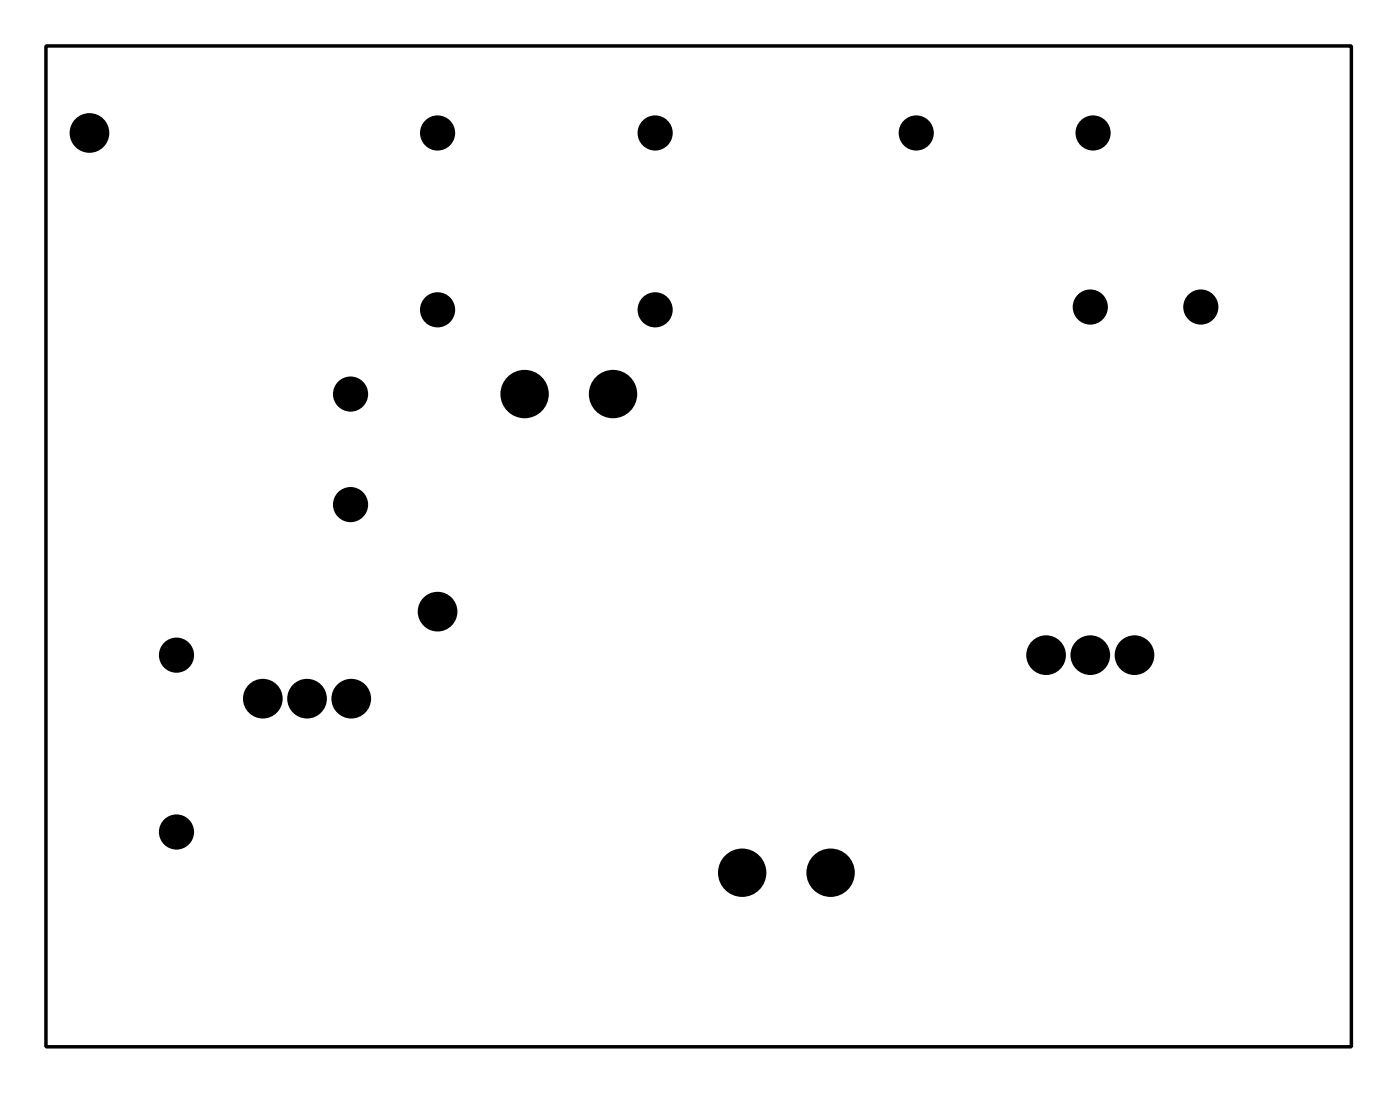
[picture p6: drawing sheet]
<svg xmlns="http://www.w3.org/2000/svg" width="80mm" height="63mm" viewBox="0 0 80 63" stroke-linecap="round" stroke-linejoin="round" font-family="sans-serif">
<g fill="#000">
<circle cx="5.1" cy="7.6" r="1.14"/>
<circle cx="25.1" cy="17.8" r="1.01"/>
<circle cx="25.1" cy="7.6" r="1.01"/>
<circle cx="37.6" cy="7.6" r="1.01"/>
<circle cx="37.6" cy="17.8" r="1.01"/>
<circle cx="52.6" cy="7.6" r="1.01"/>
<circle cx="62.6" cy="17.6" r="1.01"/>
<circle cx="62.8" cy="7.6" r="1.01"/>
<circle cx="69" cy="17.6" r="1.01"/>
<circle cx="10.1" cy="37.6" r="1.01"/>
<circle cx="20.1" cy="29" r="1.01"/>
<circle cx="20.1" cy="22.6" r="1.01"/>
<circle cx="25.1" cy="35.1" r="1.14"/>
<circle cx="30.1" cy="22.6" r="1.39"/>
<circle cx="35.2" cy="22.6" r="1.39"/>
<circle cx="60.1" cy="37.6" r="1.14"/>
<circle cx="62.6" cy="37.6" r="1.14"/>
<circle cx="65.2" cy="37.6" r="1.14"/>
<circle cx="10.1" cy="47.8" r="1.01"/>
<circle cx="15.1" cy="40.1" r="1.14"/>
<circle cx="17.6" cy="40.1" r="1.14"/>
<circle cx="20.2" cy="40.1" r="1.14"/>
<circle cx="42.6" cy="50.1" r="1.39"/>
<circle cx="47.7" cy="50.1" r="1.39"/>
</g>
<path d="M2.6 2.6h75v57.5h-75z" fill="none" stroke="#000" stroke-width=".2"/>
</svg>
